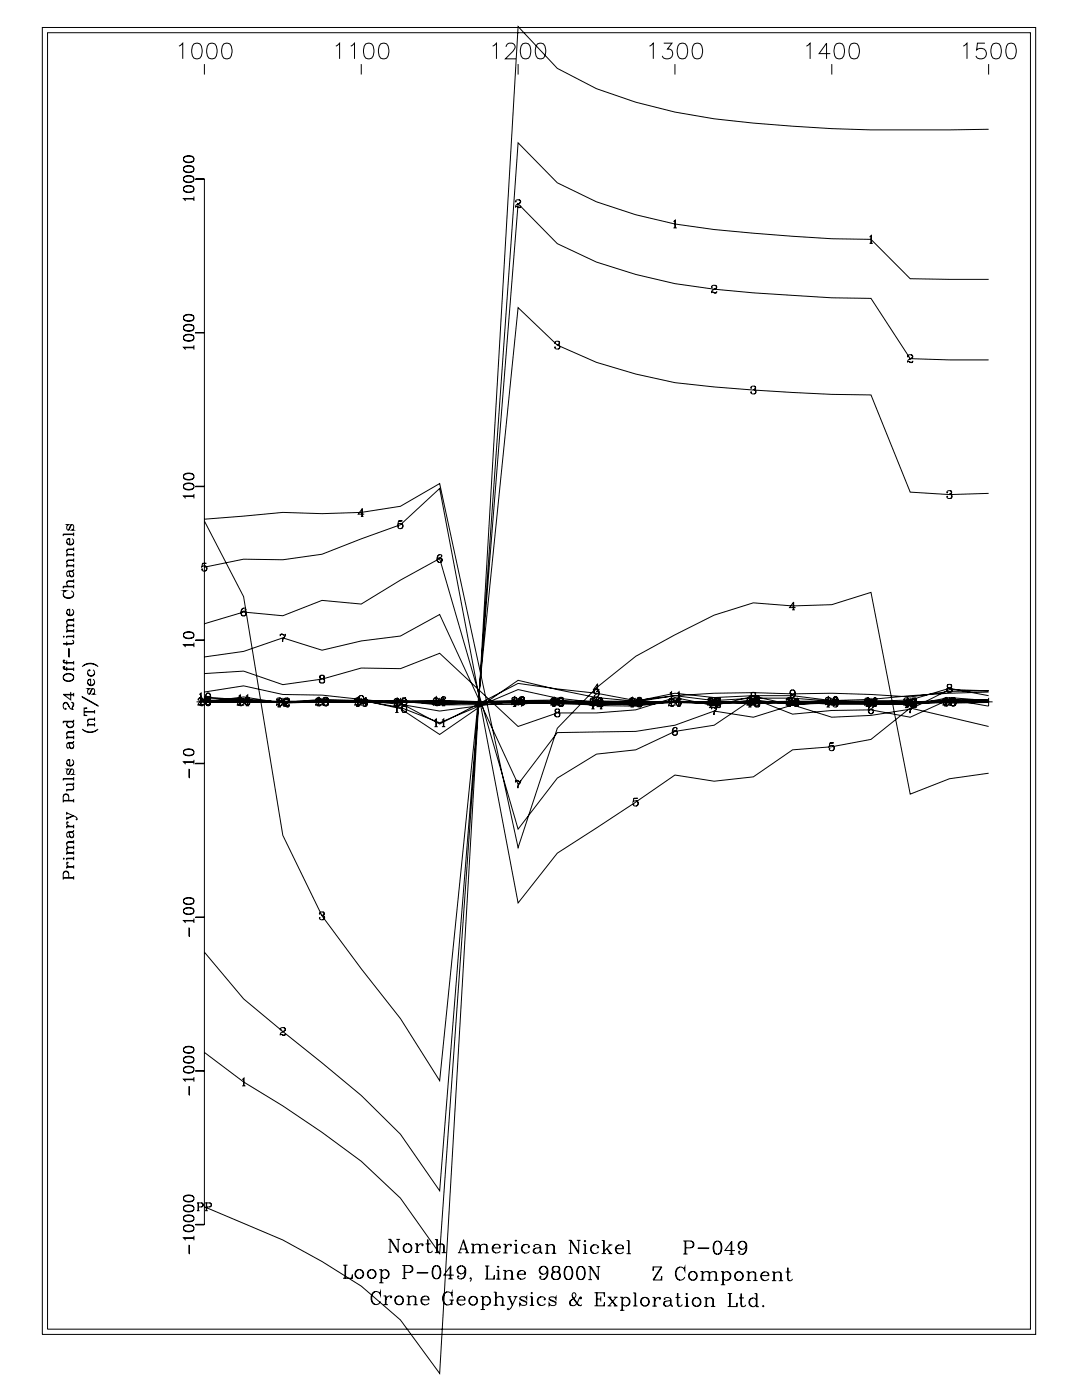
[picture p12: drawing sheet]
<svg xmlns="http://www.w3.org/2000/svg" width="215mm" height="279mm" viewBox="0 0 215 279" stroke-linecap="round" stroke-linejoin="round" font-family="sans-serif">
<g fill="none" stroke="#000" stroke-width=".2">
<path d="M8.4 5.5h198v260.5h-198zM9.5 6.5h195.9v258.4h-195.9zM35.7 9.2l.7-.6v3.1M38.7 8.8a1.02 1.02 0 0 1 1.4 .4 2.61 2.61 0 0 1-.3 2.4 1.03 1.03 0 0 1-1.5-.5 2.61 2.61 0 0 1 .4-2.3zM40.7 12.8v2.1M41.6 8.8a1.02 1.02 0 0 1 1.5 .4 2.59 2.59 0 0 1-.3 2.4 1.03 1.03 0 0 1-1.5-.5 2.61 2.61 0 0 1 .3-2.3zM44.6 8.8a1.01 1.01 0 0 1 1.5 .4 2.56 2.56 0 0 1-.3 2.4 1.02 1.02 0 0 1-1.5-.5 2.64 2.64 0 0 1 .3-2.3zM66.9 9.2l.8-.6v3.1M69.9 9.2l.8-.6v3.1M72 12.8v2.1M72.9 8.8a1.02 1.02 0 0 1 1.5 .4 2.61 2.61 0 0 1-.3 2.4 1.02 1.02 0 0 1-1.5-.5 2.61 2.61 0 0 1 .3-2.3zM75.9 8.8a1.01 1.01 0 0 1 1.5 .4 2.56 2.56 0 0 1-.3 2.4 1.02 1.02 0 0 1-1.5-.5 2.62 2.62 0 0 1 .3-2.3z"/>
<path d="M98.2 9.2l.7-.6v3.1M100.9 9.3a.81 .81 0 0 1 .6-.7h.6a.77 .77 0 0 1 .4 1.2l-1.8 1.9h2.1M103.3 12.8v2.1M104.2 8.8a1.02 1.02 0 0 1 1.4 .4 2.61 2.61 0 0 1-.3 2.4 1.02 1.02 0 0 1-1.5-.5 2.58 2.58 0 0 1 .4-2.3zM107.1 8.8a1.02 1.02 0 0 1 1.5 .4 2.56 2.56 0 0 1-.3 2.4 1.02 1.02 0 0 1-1.5-.5 2.63 2.63 0 0 1 .3-2.3zM129.4 9.2l.8-.6v3.1M132.3 8.6h1.6l-.9 1.2a1 1 0 0 1 1.1 1.1 1 1 0 0 1-1.4 .8l-.4-.1-.3-.5M134.5 12.8v2.1M135.4 8.8a1.02 1.02 0 0 1 1.5 .4 2.61 2.61 0 0 1-.3 2.4 1.02 1.02 0 0 1-1.5-.5 2.59 2.59 0 0 1 .3-2.3zM138.4 8.8a1.02 1.02 0 0 1 1.5 .4 2.56 2.56 0 0 1-.3 2.4 1.02 1.02 0 0 1-1.5-.5 2.64 2.64 0 0 1 .3-2.3zM160.7 9.2l.8-.6v3.1M165.5 10.7h-2.3l1.5-2.1v3.1"/>
<path d="M165.8 12.8v2.1M166.7 8.8a1.02 1.02 0 0 1 1.5 .4 2.61 2.61 0 0 1-.3 2.4 1.03 1.03 0 0 1-1.5-.5 2.61 2.61 0 0 1 .3-2.3zM169.6 8.8a1.01 1.01 0 0 1 1.5 .4 2.55 2.55 0 0 1-.3 2.4 1.02 1.02 0 0 1-1.5-.5 2.64 2.64 0 0 1 .3-2.3zM192 9.2l.7-.6v3.1M196.3 8.6h-1.5l-.2 1.3a1.1 1.1 0 0 1 1.7 0 1.1 1.1 0 0 1-.2 1.7 1.1 1.1 0 0 1-1.6-.5M197 12.8v2.1M197.9 8.8a1.02 1.02 0 0 1 1.5 .4 2.59 2.59 0 0 1-.3 2.4 1.03 1.03 0 0 1-1.5-.5 2.61 2.61 0 0 1 .3-2.3zM200.9 8.8a1.01 1.01 0 0 1 1.5 .4 2.58 2.58 0 0 1-.3 2.4 1.02 1.02 0 0 1-1.5-.5 2.64 2.64 0 0 1 .3-2.3zM36.6 37.8a1.13 1.13 0 0 0 1.7 .5 .65 .65 0 0 0 .4-.6 .65 .65 0 0 0-.4-.6 1.75 1.75 0 0 0-1.6 .2 .56 .56 0 0 0 .3 .9 1.22 1.22 0 0 0 1.7-.4M36.6 37.6a1.33 1.33 0 0 1 2.1 0M36.6 35.8a1.13 1.13 0 0 0 1.7 .5 .64 .64 0 0 0 .4-.6 .64 .64 0 0 0-.4-.6 1.68 1.68 0 0 0-1.6 .2 .56 .56 0 0 0 .3 .9h1.3l.4-.4M36.6 35.6a1.34 1.34 0 0 1 2.1 0"/>
<path d="M36.6 33.8a.94 .94 0 0 0 1.2 .6l.5-.1a.65 .65 0 0 0 .4-.6 .65 .65 0 0 0-.4-.6 1.78 1.78 0 0 0-1.6 .2 .56 .56 0 0 0 .3 .9 1.22 1.22 0 0 0 1.7-.4M36.6 33.6a1.32 1.32 0 0 1 2.1 0M36.6 31.8a1.13 1.13 0 0 0 1.7 .5 .64 .64 0 0 0 .4-.6 .64 .64 0 0 0-.4-.6 1.69 1.69 0 0 0-1.6 .2l-.1 .5a1.34 1.34 0 0 0 2.1 0M36.6 31.6a1.32 1.32 0 0 1 2.1 0M36.7 39.7h2M38.7 39.6h-2.1l.4 .5M38.7 39.2v.9M39 35.6l1.7 .1zM39.2 35.7h1.5v208.4h-1.5M103.4 39.8l.2 .2 .1 .3-.6 .4M197 25.8a653.4 653.4 0 0 1-31.2-.2l-15.7-1.1a107.1 107.1 0 0 1-31.2-6.8l-7.8-4.1-7.8-8.3-15.7 268.5-7.8-10.7-7.8-6.8-7.8-4.9-7.8-4.2-15.7-6.7M102.8 40.1v.2l-.1-.1a.53 .53 0 0 1 .6-.4 .53 .53 0 0 1 .5 .5l-.3 .3a.75 .75 0 0 0-.8 .8"/>
<path d="M103.8 41.2l-.2 .1-.9-.1M103.8 41l-.2 .4-.6-.2M134.2 44.2l.4-.3v1.5M134.2 45.4h.7M134.5 43.9v1.5M141.9 57.2h.1h-.2a.53 .53 0 0 1 .6-.4 .53 .53 0 0 1 .4 .5l-.3 .3a.77 .77 0 0 0-.7 .8M142.5 56.9l.3 .3a.59 .59 0 0 1-.6 .6M142.8 58.2l-.2 .1-.6-.1-.2 .1M142.8 58l-.1 .4-.7-.2M173.3 47.2l.4-.3v1.6M173.3 48.5h.7M173.6 47v1.5"/>
<path d="M197 55.7l-15.6-.1-7.8-7.9a302.7 302.7 0 0 1-39.1-3.1l-7.8-1.8-7.8-2.6-7.8-3.8-7.8-7.9-15.7 221.4-7.8-11.1-7.8-7.3-7.8-5.8-7.8-5.3-7.9-4.7-7.8-5.9M36.6 67.4a1.13 1.13 0 0 0 1.7 .5 .64 .64 0 0 0 .4-.6 .64 .64 0 0 0-.4-.6 1.75 1.75 0 0 0-1.6 .2 .56 .56 0 0 0 .3 .9h1.3l.4-.4M36.6 67.2a1.33 1.33 0 0 1 2.1 0M36.6 65.4a1.13 1.13 0 0 0 1.7 .5 .64 .64 0 0 0 .4-.6 .64 .64 0 0 0-.4-.6 1.68 1.68 0 0 0-1.6 .2 .55 .55 0 0 0 .3 .9 1.22 1.22 0 0 0 1.7-.4M36.6 65.2a1.34 1.34 0 0 1 2.1 0M36.6 63.5a1.13 1.13 0 0 0 1.7 .4 .64 .64 0 0 0 .4-.5 .64 .64 0 0 0-.4-.6 1.78 1.78 0 0 0-1.6 .2l-.1 .5a1.34 1.34 0 0 0 2.1 0M36.6 63.3a1.32 1.32 0 0 1 2.1 0M36.7 69.3h2M38.7 69.2h-2.1l.4 .5M38.7 68.8v.9M39 66.3l1.7 .1zM110.6 68.3v.2l-.1-.1a.49 .49 0 0 1 .6-.4 .49 .49 0 0 1 .4 .5l-.1 .1-.4 .1"/>
<path d="M111.2 68a.37 .37 0 0 1 .2 .6l-.2 .1 .2 .1a.43 .43 0 0 1 .2 .4 .43 .43 0 0 1-.4 .4l-.5-.1-.2-.2 .1-.2v.2M111.4 68.8l.1 .5-.3 .3M149.7 77.3v.1l-.1-.1a.49 .49 0 0 1 .5-.4 .49 .49 0 0 1 .5 .5l-.1 .2h-.4M150.3 77h.1a.37 .37 0 0 1-.1 .6l.1 .1a.43 .43 0 0 1 .3 .5 .43 .43 0 0 1-.4 .3l-.5-.1-.2-.2 .1-.1v.1M150.5 77.8l.1 .4-.3 .3M181 71v.2l-.1-.1a.53 .53 0 0 1 .5-.4 .53 .53 0 0 1 .5 .5l-.3 .3a.75 .75 0 0 0-.7 .8M181.5 70.7l.3 .3a.59 .59 0 0 1-.5 .6M181.9 72.1l-.2 .1-.8-.1M181.9 71.9l-.1 .4-.7-.2M197 71.7h-7.8l-7.8-.2-7.8-12-7.8-.1a292.4 292.4 0 0 1-31.3-2.9l-7.8-1.8-7.8-2.5-7.8-3.6-7.8-8-15.7 196.7-7.8-11.2-7.8-7.8-23.5-19.2-7.8-9.3M36.6 97.1a1.2 1.2 0 0 0 2.1 0v-.2a1.13 1.13 0 0 0-1.7-.5l-.3 .2a.56 .56 0 0 0 .3 .9h1.3l.4-.4M36.6 96.9a1.34 1.34 0 0 1 2.1 0"/>
<path d="M36.6 95.1a1.13 1.13 0 0 0 1.7 .5 .65 .65 0 0 0 .4-.6 .65 .65 0 0 0-.4-.6 1.75 1.75 0 0 0-1.6 .2 .56 .56 0 0 0 .3 .9 1.22 1.22 0 0 0 1.7-.4M36.6 94.9a1.33 1.33 0 0 1 2.1 0M36.7 98.9h2M38.7 98.9h-2.1l.4 .4M38.7 98.5v.8M39 96.9l1.7 .1zM188.8 98.1v.1h-.1a.49 .49 0 0 1 .5-.4 .49 .49 0 0 1 .5 .4l-.1 .2-.5 .1M189.4 97.8l.1 .1a.38 .38 0 0 1-.1 .6h.1a.43 .43 0 0 1 .3 .5 .43 .43 0 0 1-.4 .4l-.6-.1-.1-.2 .1-.2v.2M189.6 98.6l.1 .5-.3 .3M197 98.3l-7.8 .3-7.8-.5-7.8-19.4a377 377 0 0 1-39.1-2.4l-7.8-1.7-7.8-2.4-7.8-3.4-7.8-7.5-15.7 154.1-7.8-12.4-7.8-9.9-7.8-10.5-7.8-16.1-7.9-47.6-7.8-15M12.6 118.6a1.18 1.18 0 0 0 2.1 0M12.6 117h2.1"/>
<path d="M12.6 106.5h2.1M13.3 108a.73 .73 0 0 0 .7 .5 .73 .73 0 0 0 .7-.5M13.3 112.8h1.4M13.3 110.6h1.4M13.7 113.9l.3 1 .4 .1a.63 .63 0 0 0 0-1.1M13.9 114.6a.41 .41 0 0 0 .4 .3 .41 .41 0 0 0 .4-.3M13.9 107.4l-.5 .1M14.2 117.8a.77 .77 0 0 1 .5 .8 .77 .77 0 0 1-.8 .7 .91 .91 0 0 1-1-.2 .91 .91 0 0 1-.2-1l.2-.2-.3-.1h.6l-.3 .1M14.3 104.6l-.6 1.1h-.2l-.2-.3 .1-.6 .3-.2h-.4l.2 .1M14.4 107.3a.7 .7 0 0 1 .2 1.1 .7 .7 0 0 1-1.1 0 .7 .7 0 0 1 .2-1.1h.2v1.2M14.5 105.6l.2 .1h-.4l.4-.4v-.4l-.2-.3h-.3l-.6 1.1M14.7 115.8h-1.1a.63 .63 0 0 0 0 1.1"/>
<path d="M14.7 115.9h-1.1l-.3 .3M14.7 113.6l-.3 .2h-.7l-.3 .2-.1 .6 .3 .3-.1-.1M14.7 113.5l-.3 .4h-.9M14.7 111.6h-1.1a.63 .63 0 0 0 0 1.1M14.7 111.7h-1.1l-.3 .3M14.7 109.4h-1.1a.64 .64 0 0 0 0 1.1M14.7 109.5h-1.1l-.3 .3M14.7 106.2v.7M14.7 109.1v.7M14.7 110.2v.7M14.7 111.3v.7M14.7 112.4v.7"/>
<path d="M14.7 115.5v.7M14.7 116.6v.7M14.7 110.5h-1.4v.4M14.7 112.7h-1.4v.4M14.7 106.4h-2.1v.5M14.7 116.9h-2.1v.4M40.4 112.3h.7h-.7l-.2 .7a.56 .56 0 0 1 .9-.2 .56 .56 0 0 1 0 .9 .56 .56 0 0 1-.9-.2l.1-.1v.1M40.7 103.5l15.7-1.4 7.8 .3 7.8-.3 7.8-1.2 7.8-4.5 15.7 72.5 7.8-23.7 7.8-8.1 7.8-6.3 7.8-4.3 7.8-3.9 7.8-2.4 7.9 .6 7.8-.3 7.8-2.4 7.8 40.2 7.8-3.1 7.8-1.1M40.7 113.1l7.8-1.6 7.9 .1 7.8-1.1 7.8-3.1 7.8-2.8 7.8-7.2 15.7 82.6 7.8-10 15.6-10.1 7.8-5.4 7.8 1.2 7.8-.9 7.9-5.3 7.8-.7 7.8-1.4 7.8-6.3 15.6 3.7M40.8 112.8l.2 .1a.55 .55 0 0 1 .2 .5 .55 .55 0 0 1-.4 .4M71.9 102.9h.5M72.1 101.5v1.4"/>
<path d="M72.6 102.5h-1.2l.8-1.1v1.5M79.4 103.9l.8-.1h-.8l-.1 .7a.56 .56 0 0 1 .8-.1 .56 .56 0 0 1 0 .8 .56 .56 0 0 1-.8-.1l.1-.2v.2M79.9 104.3l.3 .2a.57 .57 0 0 1-.3 .9M87.6 110.5a.94 .94 0 0 0-.1 1.6M87.7 111.1l.4 .5-.1 .3-.3 .2M88 110.8v.1l.1-.1a.55 .55 0 0 0-.7-.2 .55 .55 0 0 0-.3 .6v.5a.51 .51 0 0 0 .6 .5 .51 .51 0 0 0 .4-.6 .51 .51 0 0 0-.7-.4l-.2 .4M12.6 135.1a1.08 1.08 0 0 0 1.1 .7 1.08 1.08 0 0 0 1-.9 1.08 1.08 0 0 0-1.1-.7 1.08 1.08 0 0 0-1 .9 1.2 1.2 0 0 0 2.1 0M12.6 134.9a1.2 1.2 0 0 1 2.1 0M12.6 133.1l.3 .2h1.8M12.6 131.9l.3 .2h1.8M12.6 126.9h.2l-.1 .1zM12.7 132.9l.1 .1 .1-.1h-.3l.1 .4 .2 .1h1.8"/>
<path d="M12.7 131.7h.2l-.1-.1-.2 .1 .1 .4 .2 .1h1.8M12.8 138.5h1.9M13.3 122.1a.73 .73 0 0 0 .7 .5 .73 .73 0 0 0 .7-.5M13.3 127.9v.8M13.3 131.7v.8M13.3 132.9v.8M13.3 126.9h1.4M13.3 125.8h1.4M13.7 129.3l.1 1.7zM13.9 121.5l-.5 .1M14.1 137.9v1.6l-1.5-1.1h2.1M14.2 140l.5 .2v.4l-.3 .5"/>
<path d="M14.4 140l.2 .3-.2 .8 .1 .3M14.4 127.6a.42 .42 0 0 1 .2 .7l-2 .1M14.4 121.4a.69 .69 0 0 1 .2 1.1 .69 .69 0 0 1-1.1 0 .69 .69 0 0 1 .2-1.1h.2v1.2M14.7 128.1l-.4 .2h-1.7M14.7 124.6h-1.1a.64 .64 0 0 0 0 1.1M14.7 124.7h-1.1l-.3 .3M14.7 123.5h-1.1a.63 .63 0 0 0 0 1.1M14.7 123.6h-1.1l-.3 .3M14.7 123.2v.7M14.7 124.3v.7M14.7 125.4v.7M14.7 126.5v.7"/>
<path d="M14.7 131.8v.7M14.7 133v.7M14.7 138.1v.7M14.7 125.7h-1.4v.4M14.7 126.8h-1.4v.4M16.4 138.9l3.2 1.8zM16.4 132.9a2.14 2.14 0 0 1 3.2 0M16.6 132.7l.4-.2a2.54 2.54 0 0 1 2.4 .2M17.5 136.1a.73 .73 0 0 0 .7 .5 .73 .73 0 0 0 .7-.5M17.5 134.2a.73 .73 0 0 0 .7 .5 .73 .73 0 0 0 .7-.5M18.1 135.5l-.5 .1M18.5 137.3l-.6 1.1h-.2l-.2-.3 .1-.6 .3-.2h-.4l.2 .1"/>
<path d="M18.6 135.4a.69 .69 0 0 1 .1 1 .69 .69 0 0 1-1 0 .69 .69 0 0 1 .2-1h.2v1.2M18.6 133.5a.7 .7 0 0 1 .1 1.1 .7 .7 0 0 1-1 0 .7 .7 0 0 1 .2-1.1v.2l-.1-.1M18.7 138.3l.2 .1h-.4l.4-.4v-.4l-.2-.3h-.3l-.6 1.1M36.6 126.7a1.13 1.13 0 0 0 1.7 .5 .64 .64 0 0 0 .4-.6 .64 .64 0 0 0-.4-.6 1.67 1.67 0 0 0-1.6 .2 .55 .55 0 0 0 .3 .9 1.22 1.22 0 0 0 1.7-.4M36.6 126.5a1.34 1.34 0 0 1 2.1 0M36.7 128.6h2M38.7 128.5h-2.1l.4 .5M38.7 128.1v.9M39 127.5l1.7 .1zM39.2 139.9h2.3M39.5 139.4l.1 .1h-.1a.53 .53 0 0 1 .5-.4 .53 .53 0 0 1 .5 .5l-.3 .3a.77 .77 0 0 0-.7 .8M39.7 138.4l.4-.3v1.6"/>
<path d="M39.7 139.2l.4-.3v1.5M39.7 139.7h.7M40 138.2v2.2M40.1 139.1l.3 .2v.3l-.6 .4M40.7 139.9h156.3M40.7 124.3l7.8-2.3 7.9 .7 7.8-3 7.8 .7 7.8-4.8 7.8-4.3 15.7 54 7.8-10.2 7.8-4.8 7.8-.8 7.8-3.7 7.8-1.2 7.8-5.3 7.9 3 7.8-.7 7.8-.1 7.8 1.5 7.8-3.6 7.8 1.3M40.7 130.9l7.8-1.1 7.9-2.7 7.8 2.5 7.8-1.8 7.8-1 7.8-4.3 15.7 33.8 7.8-10.3 15.6-.2 7.8-1.2 7.8-2.9 7.8 1.3 7.9-2.5 7.8 2.5 7.8-.4 7.8-1.2 7.8-4 7.8 .3-7.8 .1-7.8 1.1-7.8-.5-7.8-.2-7.8 .1a154.4 154.4 0 0 0-31.3 1.3l-7.8-1.4-7.8-.9-7.8-1.1-15.7 8.1-7.8-4.2-15.6-1.6-7.8-.1-7.9-1.7-7.8 1.2M40.7 134.3l7.8-.5 7.9 2.7 7.8-1.1 7.8-2.2 7.8 .1 7.8-3.1 15.7 14.6 7.8-2.7h7.8l7.8-.6 7.8-2.5 7.8 1.6 7.8-1.8 7.9 1.7 7.8-.6 15.6-.4 7.8-2.3 7.8 1.5M40.7 139.3h7.8l7.9 .7 7.8-.6 7.8 .2 7.8 1.4 7.8 3.1 15.7-6.7a63.3 63.3 0 0 0 31.2 1.3l7.8 .9 7.8-.4h7.9l7.8 .6 7.8 .2 7.8 .5 7.8-1.5 7.8 .6M40.7 139.6l15.7 .4a389.2 389.2 0 0 1 31.2 .1l31.3 .2 7.8-.2 7.8-.3 7.8 .5 7.8-.4 7.9 .2 15.6 .2h7.8l7.8-.4 7.8 .1-7.8 .1-7.8-.2h-7.8a731.5 731.5 0 0 1-39.1 0l-7.8 .4-15.6-.2-23.5-.5-15.6 .3-7.8-.1-7.8 .2-7.9-.2-7.8 .1 7.8-1 7.9 1.2 15.6-.5 7.8 .8 7.8 1.3 15.7-2.1 7.8-.1 7.8 .8 7.8 .2 7.8-.5 7.8 .3 7.8-.5 15.7 .2 7.8-.1 7.8 .4 7.8-.9 7.8 .1-15.6 .9-7.8-.3h-7.8l-7.8 .3-7.9-.9-7.8 .9-7.8-.6-7.8 .9-7.8-.1-7.8-.8-7.8 .6-15.7 .1-7.8-.7-7.8 .2-7.8-.1-7.8 .1-7.9-.5zM40.7 139.8l7.8-.3 7.9 .4 7.8 .1 15.6-.4 7.8 .8 15.7-.6 7.8 .5 7.8 .2 15.6-.6h7.8l7.8 .4 7.9-.4 7.8 .5h15.6l7.8-.9 7.8 .4M40.7 139.8a487.8 487.8 0 0 0 31.3 0h15.6l15.7 .2 7.8-.1 7.8 .2 31.2-.3 7.9 .2 15.6-.1 7.8 .2 15.6-.3-7.8-.2-15.6 .4-7.8-.1-7.8 .1-39.1-.1-7.8 .1-7.8-.2-31.3 .2-31.3-.1"/>
<path d="M40.7 139.8l7.8 .1 70.4-.1 15.6 .2 7.8-.1 15.7 .1 39-.1M40.7 139.8l7.8 .1 54.8-.1 7.8 .1 7.8-.1 15.6 .1h62.5M40.7 139.1v1.6M41.1 138.9h.8h-.8l-.1 .7a.55 .55 0 0 1 .8-.2 .55 .55 0 0 1 0 .9 .55 .55 0 0 1-.8-.2v-.1v.1M41.4 138.1a.9 .9 0 0 0 0 1.6h.2a.91 .91 0 0 0 0-1.6h-.2a1.01 1.01 0 0 0 0 1.6M41.4 139.1a.9 .9 0 0 0 0 1.6h.2a.91 .91 0 0 0 0-1.6 .85 .85 0 0 0-.4 1.4l.2 .2M41.6 138.1a1.01 1.01 0 0 1 0 1.6M41.6 139.4l.3 .4v.4l-.3 .2M41.6 139.1a1.01 1.01 0 0 1 0 1.6M47.4 139.4v.1h-.1a.53 .53 0 0 1 .5-.4 .53 .53 0 0 1 .5 .5l-.3 .3a.77 .77 0 0 0-.7 .8M47.5 138.8l.4-.3v1.6M47.5 139.3l.4-.3v1.6"/>
<path d="M47.8 139.9h1.5M47.8 138.6v2M48 139.1l.2 .2v.3l-.5 .4M48.5 121.2a.94 .94 0 0 0 0 1.6M48.5 139.1v1.6M48.6 121.8l.4 .5-.1 .3-.3 .2M48.9 121.4v.2l.1-.2a.49 .49 0 0 0-.5-.2 .49 .49 0 0 0-.4 .4 .81 .81 0 0 0 .4 1.2 .49 .49 0 0 0 .6-.4 .49 .49 0 0 0-.4-.6 .49 .49 0 0 0-.6 .5M49 138.8l.4-.3v1.6M49 139.4l.4-.3v1.6M49.3 139a.95 .95 0 0 0-.1 1.6M49.3 138.6v2.1M49.4 139.6l.3 .4v.3l-.3 .3"/>
<path d="M49.7 139.2v.2v-.2a.49 .49 0 0 0-.5-.2 .49 .49 0 0 0-.3 .4 .79 .79 0 0 0 .3 1.2 .49 .49 0 0 0 .6-.4 .49 .49 0 0 0-.4-.6 .49 .49 0 0 0-.5 .4M55.2 139.4v.2l-.1-.1a.53 .53 0 0 1 .6-.4 .53 .53 0 0 1 .4 .5l-.3 .3a.77 .77 0 0 0-.7 .8M55.3 139.7l.4-.3v1.5M55.3 139.5l.4-.3v1.6M55.6 139.9h1.6M55.6 139.3v1.6M55.8 139.1l.2 .2 .1 .3-.6 .4M55.8 126.7l.3-.3 .5 .2 .3-.2-.1 .4a1.26 1.26 0 0 0-.4 1.1M55.8 126.4v.4M55.9 126.5l.3-.1 .4 .2M56.4 139.1v1.6M56.6 139.5l.2-.3 .5 .3 .3-.3v.5l-.5 .7v.4"/>
<path d="M56.6 139.2v.5M56.7 139.7v.1l-.1-.1a.54 .54 0 0 1 .5-.4 .54 .54 0 0 1 .5 .5l-.3 .3a.77 .77 0 0 0-.7 .8M56.7 139.4l.3-.1 .3 .2M56.7 139.4v.2l-.1-.1a.53 .53 0 0 1 .5-.4 .53 .53 0 0 1 .5 .5l-.3 .3a.79 .79 0 0 0-.7 .8M56.8 126.8a1.1 1.1 0 0 0-.5 1.1M57.3 139.4l.3 .4-.6 .4M57.3 139.1l.2 .2 .1 .3-.6 .4M57.6 139.7a1.11 1.11 0 0 0-.6 1.1M63 139.4v.2l-.1-.1a.53 .53 0 0 1 .6-.4 .53 .53 0 0 1 .5 .5l-.3 .3a.77 .77 0 0 0-.8 .8M63.1 139.4l.4-.3v1.6M63.1 139.3l.4-.3v1.6M63.4 139.9h1.6"/>
<path d="M63.4 139.1v1.6M63.6 139.1l.2 .2 .1 .3-.6 .4M64 134.6l-.2 .1-.1 .3a.54 .54 0 0 0 .9 0v-.2a.54 .54 0 0 0-.7-.1l-.1 .3 .2 .2M64 135.2l-.3 .3a.52 .52 0 0 0 .6 .7 .52 .52 0 0 0 .3-.9l-.3-.1M64 135.2l-.3 .3v.3l.3 .3M64.2 139.1v1.6M64.3 134.6l.3 .2v.2l-.3 .2M64.3 135.2l.3 .3v.5l-.3 .1M64.5 139.4v.2l-.1-.2 .2-.2a.58 .58 0 0 1 .8 .1l-.1 .4-.5 .1M64.8 139l-.2 .1-.1 .3a.52 .52 0 0 0 .9 0l-.1-.3-.5-.1a.37 .37 0 0 0-.2 .6l.2 .1M64.8 139.7l-.4 .3a.52 .52 0 0 0 .6 .6 .52 .52 0 0 0 .4-.8l-.3-.1M64.8 139.7l-.3 .3v.3l.3 .3"/>
<path d="M65.1 139.1l.2 .2v.3l-.2 .2 .1 .1a.44 .44 0 0 1 .3 .4 .44 .44 0 0 1-.4 .4l-.5-.1-.2-.2 .1-.2v.2M65.1 139l.1 .1a.38 .38 0 0 1-.1 .6M65.1 139.7l.3 .3-.1 .4-.2 .2M65.3 139.9l.1 .5-.3 .3M70.8 139.4l.1 .1h-.2a.53 .53 0 0 1 .6-.4 .53 .53 0 0 1 .5 .5l-.3 .3a.77 .77 0 0 0-.8 .8M71 139.3l.3-.3v1.6M71 139.5l.3-.3v1.6M71.2 139.9h1.6M71.3 139.1v1.7M71.4 139.1l.2 .2 .1 .3-.6 .4M71.9 138.6l-.4 .5 .1 .3 .3 .2M72 139.1v1.6"/>
<path d="M72.1 138.6a.94 .94 0 0 1-.1 1.6M72.4 139.1a.5 .5 0 0 1-.6 .4 .5 .5 0 0 1-.3-.7 .5 .5 0 0 1 .8-.1 .85 .85 0 0 1 .2 .9 .85 .85 0 0 1-.7 .6l-.3-.2 .1-.2v.2M72.7 139.2l-.4 .5 .1 .3 .3 .2M72.8 139.2a.95 .95 0 0 1-.1 1.6M72.9 139.1v1.6M73 139.1l-.9 1.1h1.2M73.2 139.8a.5 .5 0 0 1-.7 .3 .5 .5 0 0 1-.2-.7 .5 .5 0 0 1 .7-.1 .8 .8 0 0 1 .3 1 .8 .8 0 0 1-.9 .4v-.3v.2M78.6 139.5v.2l-.1-.1a.53 .53 0 0 1 .6-.4 .53 .53 0 0 1 .5 .5l-.3 .3a.76 .76 0 0 0-.8 .8M78.8 139.4l.3-.3v1.6M79 139.9h1.6M79.1 139.2v2.8M79.2 139.2l.2 .2 .1 .3-.6 .4"/>
<path d="M79.8 139.1v1.6M80.2 139.2l.7-.1h-.7l-.2 .8a.56 .56 0 0 1 .9-.2 .56 .56 0 0 1 0 .8 .56 .56 0 0 1-.9-.1l.1-.2v.2M80.5 139.2a.9 .9 0 0 0 0 1.6h.1a.91 .91 0 0 0 0-1.6h-.1a1.01 1.01 0 0 0 0 1.6M80.6 139.6l.4 .5-.1 .4-.3 .2M80.6 139.2a1 1 0 0 1 0 1.6M86.4 139.4l.1 .1h-.1a.53 .53 0 0 1 .5-.4 .53 .53 0 0 1 .5 .5l-.3 .3a.77 .77 0 0 0-.7 .8M86.6 139.2l.4-.3v1.5M86.8 139.9h1.6M86.9 138.9v1.5M87 139.1l.2 .2 .1 .3-.6 .4M87.6 139.1v1.6M88.1 139.4l.3-.3v1.6"/>
<path d="M88.4 138.9a.96 .96 0 0 0-.1 1.5M88.4 139.2v1.5M88.4 139.5l.4 .4-.1 .3-.3 .2M88.7 139.1v.1v-.3a.6 .6 0 0 0-.6 .1 .6 .6 0 0 0-.3 .5v.5a.51 .51 0 0 0 .6 .5 .51 .51 0 0 0 .4-.6 .51 .51 0 0 0-.7-.4l-.2 .4M102.1 139.3v.1h-.1a.53 .53 0 0 1 .5-.4 .53 .53 0 0 1 .5 .4l-.3 .3a.75 .75 0 0 0-.7 .9M102.2 139.2l.4-.3v1.5M102.2 139.5l.4-.3v1.6M102.5 139.9h1.5M102.5 138.9v1.9M102.7 139l.3 .3a.59 .59 0 0 1-.6 .6M103.3 139.1v1.6M103.5 139.5l.2-.3 .5 .3 .3-.3-.1 .5-.4 .7v.4"/>
<path d="M103.5 139.2v.5M103.6 139.2v.1l-.1-.1a.53 .53 0 0 1 .5-.4 .53 .53 0 0 1 .5 .5l-.3 .3a.76 .76 0 0 0-.7 .8l.2-.1 .6 .2 .2-.2M103.6 139.4l.2-.1 .4 .2M103.6 139.3v.1h-.1a.53 .53 0 0 1 .5-.4 .53 .53 0 0 1 .5 .4l-.3 .3a.76 .76 0 0 0-.7 .9M104.2 138.9l.2 .4-.6 .5M104.2 139l.2 .4-.6 .5M104.4 139.7a1.11 1.11 0 0 0-.5 1.1M109.9 139.4l.1 .1h-.2a.53 .53 0 0 1 .6-.4 .53 .53 0 0 1 .4 .5l-.3 .3a.77 .77 0 0 0-.7 .8M110 139.3l.4-.3v1.6M110 139.5l.4-.3v1.6M110.3 139.9h1.6M110.3 139.1v1.7"/>
<path d="M110.5 139.1l.2 .2 .1 .3-.6 .4M111.1 139.1v1.6M111.4 139.3v.1l-.1-.1 .1-.2a.57 .57 0 0 1 .9 .1l-.1 .4-.5 .1M111.4 139.4v.2l-.1-.2 .1-.2a.58 .58 0 0 1 .9 .1l-.1 .4-.5 .1M111.7 139.2l-.3 .1v.4a.53 .53 0 0 0 .9 0v-.2a.52 .52 0 0 0-.8-.2l-.1 .4 .3 .2M111.7 139.9l-.4 .3a.52 .52 0 0 0 .6 .6 .52 .52 0 0 0 .4-.8l-.3-.1M111.7 139.9l-.3 .3v.3l.3 .3M112 139l.1 .1a.38 .38 0 0 1-.1 .6h.1a.43 .43 0 0 1 .2 .5 .43 .43 0 0 1-.3 .4l-.6-.1-.1-.2 .1-.2v.2M112 139.2l.2 .3v.2l-.2 .2M112 139.9l.3 .3-.1 .4-.2 .2M112 139.1l.2 .2v.3l-.2 .2 .1 .1a.44 .44 0 0 1 .2 .4 .44 .44 0 0 1-.3 .4l-.6-.1-.1-.2 .1-.2v.2M112.2 139.8l.1 .5-.3 .3"/>
<path d="M112.2 139.9l.1 .5-.3 .3M117.7 139.4l.1 .1h-.2a.53 .53 0 0 1 .6-.4 .53 .53 0 0 1 .5 .5l-.3 .3a.77 .77 0 0 0-.8 .8M117.8 139.4l.4-.3v1.6M118.1 139.9h1.6M118.1 139.2v2.1M118.3 139.1l.2 .2 .1 .3-.6 .4M118.8 137.4l-.4 .4 .1 .3 .3 .3M118.8 137.9h.5M118.9 139.1v1.6M119 137.4a.94 .94 0 0 1-.1 1.6M119 136.4v1.5M119.3 137.9a.51 .51 0 0 1-.7 .4 .51 .51 0 0 1-.2-.7 .51 .51 0 0 1 .8-.1 .85 .85 0 0 1 .2 .9 .85 .85 0 0 1-.7 .6l-.3-.3 .1-.1v.1"/>
<path d="M119.5 137.4h-1.2l.8-1.1v1.6M119.5 139.1l-.3 .5 .1 .3 .2 .2M119.7 139.1a.94 .94 0 0 1-.1 1.6M119.8 139.3v2M119.9 139.7l-.9 1.1h1.2M120.1 139.6a.5 .5 0 0 1-.7 .4 .5 .5 0 0 1-.2-.7 .5 .5 0 0 1 .7-.1 .85 .85 0 0 1 .3 .9 .85 .85 0 0 1-.8 .6l-.2-.2 .1-.2v.2M125.5 139.4l.1 .1h-.2a.53 .53 0 0 1 .6-.4 .53 .53 0 0 1 .5 .5l-.3 .3a.77 .77 0 0 0-.8 .8M125.7 139.3l.3-.3v1.6M125.7 139.7l.3-.3v1.5M125.9 139.9l1.8 .1 .2 .5-.4 .4M126 139.1v1.8M126.1 139.1l.2 .2 .1 .3-.6 .4"/>
<path d="M126.7 139.1v1.6M127.1 139.4h.7h-.7l-.2 .7a.56 .56 0 0 1 .9-.2 .56 .56 0 0 1 0 .9 .56 .56 0 0 1-.9-.2l.1-.1v.1M127.4 139a.9 .9 0 0 0 0 1.6h.1a.91 .91 0 0 0 0-1.6h-.1a1.01 1.01 0 0 0 0 1.6M127.4 139.1a.9 .9 0 0 0 0 1.6h.1a.91 .91 0 0 0 0-1.6h-.1a1.01 1.01 0 0 0 0 1.6M127.5 139a1.01 1.01 0 0 1 0 1.6M127.5 139.1a1.01 1.01 0 0 1 0 1.6M133.3 139.5v.2v-.1a.53 .53 0 0 1 .5-.4 .53 .53 0 0 1 .5 .5l-.3 .3a.76 .76 0 0 0-.7 .8M133.5 138.2l.3-.3v1.5M133.5 139.4l.3-.3v1.6M133.5 139.4h.6M133.7 139.9h1.6M133.8 138v2.7"/>
<path d="M133.9 139.2l.2 .2 .1 .3-.6 .4M134.5 139.1v1.6M135 138.2l.3-.3v1.5M135 139.5l.3-.3v1.6M135 139.4h.6M135.3 139.1a.95 .95 0 0 0-.1 1.6M135.3 138v2.8M135.3 139.7l.4 .5-.1 .3-.3 .2M135.6 139.3v.2l.1-.2a.55 .55 0 0 0-.7-.1 .55 .55 0 0 0-.3 .6v.4a.51 .51 0 0 0 .6 .5 .51 .51 0 0 0 .4-.6 .51 .51 0 0 0-.7-.3l-.2 .4M141.1 139.4l.1 .1h-.1a.53 .53 0 0 1 .5-.4 .53 .53 0 0 1 .5 .5l-.3 .3a.77 .77 0 0 0-.7 .8M141.3 139.8l.4-.3v1.5M141.3 139.4l.4-.3v1.6"/>
<path d="M141.5 139.9h1.6M141.6 139.2v1.8M141.7 139.1l.3 .2v.3l-.6 .4M142.3 139.1v1.6M142.5 139.4l.3-.3 .5 .2 .3-.2-.1 .5-.4 .7v.4M142.5 139.1v.5M142.6 139.8v.1h-.1a.53 .53 0 0 1 .6-.4 .53 .53 0 0 1 .5 .4l-.3 .3a.77 .77 0 0 0-.8 .8M142.6 139.3l.3-.1 .4 .1M142.6 139.4v.2l-.1-.1a.53 .53 0 0 1 .6-.4 .53 .53 0 0 1 .5 .5l-.3 .3a.79 .79 0 0 0-.8 .8M143.2 139.5l.3 .4-.6 .5M143.2 139.1l.2 .2 .1 .3-.6 .4M143.5 139.6a1.1 1.1 0 0 0-.5 1.1"/>
<path d="M149 139.4v.1h-.1a.53 .53 0 0 1 .5-.4 .53 .53 0 0 1 .5 .5l-.3 .3a.77 .77 0 0 0-.7 .8M149.1 139l.4-.3v1.6M149.1 139.7l.4-.3v1.5M149.3 139.9h1.6M149.4 138.8v2.1M149.5 139.1l.3 .2v.3l-.6 .4M150 138l-.2 .1-.1 .4a.54 .54 0 0 0 .9 0v-.3a.53 .53 0 0 0-.8-.1v.4l.2 .2M150 138.7l-.4 .3a.51 .51 0 0 0 .6 .6 .51 .51 0 0 0 .3-.8l-.2-.1M150 138.7l-.3 .3 .1 .4 .2 .2M150.1 139.1v1.6M150.3 138l.2 .2-.1 .4-.1 .1M150.3 138.7l.3 .3v.3l-.3 .3"/>
<path d="M150.4 139v.2v-.2l.1-.2a.58 .58 0 0 1 .8 .2v.3l-.5 .1M150.4 139.4v.2v-.2l.1-.2a.58 .58 0 0 1 .8 .1v.4l-.5 .1M150.7 139.4h-.2l-.1 .4a.52 .52 0 0 0 .9 0v-.2a.52 .52 0 0 0-.7-.2l-.1 .4 .2 .2M151 138.7l.3 .3v.2l-.3 .2 .2 .1a.44 .44 0 0 1 .2 .5 .44 .44 0 0 1-.4 .3l-.5-.1-.1-.2v-.1v.1M151 139.4l.3 .2-.3 .4M151 139.1l.3 .2v.3l-.3 .2 .2 .1a.44 .44 0 0 1 .2 .4 .44 .44 0 0 1-.4 .4l-.5-.1-.1-.2v-.2v.2M151.3 139.6v.4l-.3 .3M151.3 139.9v.5l-.3 .3M156.8 139.4v.1h-.1a.53 .53 0 0 1 .5-.4 .53 .53 0 0 1 .5 .5l-.3 .3a.77 .77 0 0 0-.7 .8M156.9 139.4l.4-.3v1.6M156.9 139.5l.4-.3v1.6M157.2 139.9h1.5"/>
<path d="M157.2 139.2v1.6M157.4 139.1l.2 .2 .1 .3-.6 .4M157.9 137.5l-.4 .5 .1 .3 .3 .2M157.9 121.6h.5M158 139.1v1.6M158 137.5a.94 .94 0 0 1 0 1.6M158.1 120.1v1.5M158.4 138a.5 .5 0 0 1-.7 .4 .5 .5 0 0 1-.2-.7 .5 .5 0 0 1 .8-.1 .85 .85 0 0 1 .2 .9 .85 .85 0 0 1-.8 .6l-.2-.2 .1-.2v.2M158.5 121.1h-1.1l.8-1.1v1.6M158.6 139.2l-.3 .5v.3l.3 .2M158.8 139.2a.94 .94 0 0 1-.1 1.6M158.9 139.3v1.4"/>
<path d="M159.1 139.8a.5 .5 0 0 1-.6 .3 .5 .5 0 0 1-.3-.7 .5 .5 0 0 1 .8-.1 .8 .8 0 0 1 .2 1 .8 .8 0 0 1-.9 .4v-.3v.2M164.6 139.3v.1h-.1a.53 .53 0 0 1 .6-.4 .53 .53 0 0 1 .5 .4l-.3 .3a.75 .75 0 0 0-.8 .9M164.7 139.2l.4-.3v1.5M164.7 139.7l.4-.3v1.5M165 139.9h1.6M165 138.9v2M165.2 139l.3 .3a.59 .59 0 0 1-.6 .6M165.8 139.1v1.6M166.1 139.4h.8h-.8l-.1 .7a.56 .56 0 0 1 .8-.2 .56 .56 0 0 1 0 .9 .56 .56 0 0 1-.8-.2l.1-.1v.1M166.4 138.9a.9 .9 0 0 0 0 1.5h.2a.91 .91 0 0 0 0-1.5 .91 .91 0 0 0-.2 1.5M166.4 139a.9 .9 0 0 0 0 1.6h.2a.91 .91 0 0 0 0-1.6h-.2a1.01 1.01 0 0 0 0 1.6M166.6 138.9a1.02 1.02 0 0 1 0 1.5"/>
<path d="M166.6 139.9l.4 .4-.1 .4-.3 .2M166.6 139a1.01 1.01 0 0 1 0 1.6M172.4 139.4v.2l-.1-.1a.53 .53 0 0 1 .6-.4 .53 .53 0 0 1 .5 .5l-.3 .3a.77 .77 0 0 0-.8 .8M172.5 139.5l.4-.3v1.6M172.5 139.4l.4-.3v1.6M172.8 139.9h1.6M172.8 139.2v1.6M173 139.1l.2 .2 .1 .3-.6 .4M173.6 139.1v1.6a.94 .94 0 0 0-.1 1.6M174 139.5l.4-.3v1.6M174 139.4l.4-.3v1.6l.4-.5-.1-.3-.3-.2M174.3 139.1a.95 .95 0 0 0 0 1.6"/>
<path d="M174.3 139.2v1.6M174.7 139.3v.2l.1-.2a.55 .55 0 0 0-.7-.1 .55 .55 0 0 0-.3 .6v.4a.51 .51 0 0 0 .6 .5 .51 .51 0 0 0 .4-.6 .51 .51 0 0 0-.7-.3l-.2 .4M180.2 139.4l.1 .1h-.2a.53 .53 0 0 1 .6-.4 .53 .53 0 0 1 .5 .5l-.3 .3a.77 .77 0 0 0-.8 .8M180.4 139.8l.3-.3v1.5M180.4 139.7l.3-.3v1.5M180.6 139.9h1.6M180.7 139.4v1.6M180.8 139.1l.2 .2 .1 .3-.6 .4M181.4 139.1v1.6M181.6 139.7l.2-.3 .6 .2 .3-.2-.1 .4-.5 .8v.3M181.6 139.4v.4M181.7 139.8v.1h-.1a.53 .53 0 0 1 .6-.4 .53 .53 0 0 1 .5 .4l-.3 .3a.77 .77 0 0 0-.8 .8"/>
<path d="M181.7 139.5l.3-.1 .4 .2M181.7 139.4v.2l-.1-.1a.53 .53 0 0 1 .6-.4 .53 .53 0 0 1 .5 .5l-.3 .3a.79 .79 0 0 0-.8 .8M182.3 139.5l.3 .4-.6 .5M182.3 139.1l.2 .2 .1 .3-.6 .4M182.6 139.8a1.11 1.11 0 0 0-.5 1.1M188 139.4l.1 .1h-.1a.53 .53 0 0 1 .5-.4 .53 .53 0 0 1 .5 .5l-.3 .3a.77 .77 0 0 0-.7 .8M188.2 139.4l.3-.3v1.6M188.4 139.9h1.6M188.5 139.2v1.5M188.6 139.1l.2 .2 .1 .3-.6 .4M189.1 136.4l-.3 .1v.4a.54 .54 0 0 0 .9 0v-.3a.53 .53 0 0 0-.8-.1l-.1 .4 .3 .2M189.1 137.1l-.4 .3a.51 .51 0 0 0 .6 .6 .51 .51 0 0 0 .3-.8l-.2-.1"/>
<path d="M189.1 137.1l-.3 .3v.4l.3 .2M189.2 139.1v1.6M189.4 136.4l.2 .2-.1 .4-.1 .1M189.4 137.1l.3 .3v.3l-.3 .3M189.5 139.4v.2l-.1-.2 .2-.2a.59 .59 0 0 1 .8 .1l-.1 .4-.4 .1M189.8 139.1l-.2 .1-.1 .4a.53 .53 0 0 0 .9 0v-.3a.52 .52 0 0 0-.7-.1l-.1 .4 .2 .2M189.8 139.8l-.4 .3a.52 .52 0 0 0 .6 .6 .52 .52 0 0 0 .4-.8l-.3-.1M189.8 139.8l-.3 .3 .1 .4 .2 .2M190.1 139.8l.2-.2v-.3l-.2-.2 .2 .2v.3l-.2 .2 .4 .4a.4 .4 0 0 1-.4 .5l-.5-.1-.2-.2 .1-.2v.2M190.1 139.8l.3 .3-.1 .4-.2 .2 .3-.3-.1-.5M196.2 139.9h1.6M197 137.9l-7.8 .3-7.8 .5-7.8 .7-7.8 .2-7.8-.9h-7.9l-7.8 .3-7.8-.8-7.8 1.6-7.8-.8-7.8-1.6-7.8-1.8-15.7 10.8-7.8-5.2-7.8-1.7-7.8 .4-7.8 .1-15.7-1.1"/>
<path d="M197 139.9l-23.4-.1-7.8 .2-7.8-.2-7.9 .3-7.8-.2-31.2 .1-23.5-.2-7.8 .2-7.8-.2h-23.5l-7.8 .2M197 139.1v1.6M12.6 158.8a.56 .56 0 0 1 .5-.5 .56 .56 0 0 1 .6 .5M12.6 140.5l.1-.2a.46 .46 0 0 1 .7-.1l.4 .7M12.6 159.6h2.1M12.6 159.5h2.1M12.6 155.3h2.1M13 141.3l.1-.1v.2a.71 .71 0 0 1-.5-.7 .71 .71 0 0 1 .6-.7l.4 .4a1.03 1.03 0 0 0 1.1 1M13.3 152.1a.73 .73 0 0 0 .7 .5 .73 .73 0 0 0 .7-.5M13.3 144.5a.73 .73 0 0 0 .7 .5 .73 .73 0 0 0 .7-.5M13.3 147h1.4M13.6 143.9a.66 .66 0 0 0-.1 .9 .66 .66 0 0 0 1 0 .66 .66 0 0 0-.1-.9"/>
<path d="M13.7 159.5l-.1-1a.55 .55 0 0 0-.6-.2 .55 .55 0 0 0-.4 .5v1.1M13.7 148.1l.3 1 .4 .1a.63 .63 0 0 0 0-1.1M13.9 151.5l-.5 .1M13.9 148.8a.41 .41 0 0 0 .4 .3 .41 .41 0 0 0 .4-.3M14.3 153.3l-.6 1.1h-.2l-.2-.3 .1-.6 .3-.2h-.4l.2 .1M14.4 156.4a.64 .64 0 0 1 0 1.1h-1.1M14.4 151.4a.7 .7 0 0 1 .2 1.1 .7 .7 0 0 1-1.1 0 .7 .7 0 0 1 .2-1.1h.2v1.2M14.5 154.3l.2 .1h-.4l.4-.4v-.4l-.2-.3h-.3l-.6 1.1M14.7 157.1l-.3 .3h-1.1v.4M14.7 147.8l-.3 .2-.9 .1a.67 .67 0 0 0-.1 .9l.2 .1-.1-.1M14.7 147.7l-.1 .3-.2 .1h-.9M14.7 145.8h-1.1a.64 .64 0 0 0 0 1.1"/>
<path d="M14.7 145.9h-1.1l-.3 .4M14.7 143.5v.4h-2.1M14.7 145.6v.7M14.7 146.6v.7M14.7 154.9v.7M14.7 156v.4h-1.4M14.7 159.2v.7M14.7 146.9h-1.4v.4M14.7 156.3h-1.4v.4M14.7 155.2h-2.1v.4M14.7 143.8h-2.1v.4M16.4 145.3a2.14 2.14 0 0 0 3.2 0"/>
<path d="M16.6 145.5l1.2 .4 .9-.1 .7-.3M16.8 141.2l.6-.1h-.6v1.5h.6l-.6-.1M16.8 141.9h2.1M16.8 141.8h2.1M17.5 144.5h1.4M18.9 143.3h-1.1a.63 .63 0 0 0 0 1.1M18.9 143.4h-1.1l-.3 .3M18.9 144.4h-1.4v.4M18.9 141.5v.7M18.9 143v.7M18.9 144.1v.7M36.6 150.1a1.13 1.13 0 0 0 1.7 .5 .64 .64 0 0 0 .4-.6 .64 .64 0 0 0-.4-.6 1.67 1.67 0 0 0-1.6 .2 .55 .55 0 0 0 .3 .8 1.22 1.22 0 0 0 1.7-.3"/>
<path d="M36.6 149.9a1.34 1.34 0 0 1 2.1 0M36.7 151.9h2M37.7 153.3l.1 1.7zM38.7 151.8h-2.1l.4 .5M38.7 151.5v.8M39 152.1l1.7 .1zM39.7 140.4h.7M40.5 140.5l-.2 .1-.8-.1M40.5 140.3l-.1 .4-.7-.2M47.5 140.6h.7M47.5 140.1h.7M48.3 140.5l-.2 .1-.8-.1"/>
<path d="M48.3 140.3l-.1 .4-.7-.2M49 140.1h.7M49 140.7h.7M55.3 140.8h.7M55.3 140.9h.7M56.1 140.5l-.2 .1-.8-.1M56.1 140.3l-.1 .4-.7-.2M57.6 140.7l-.2 .1h-.8M57.6 140.6l-.1 .3-.7-.2M57.6 140.5l-.2 .1-.8-.1M57.6 140.3l-.1 .4-.7-.2M63.1 140.6h.7"/>
<path d="M63.1 140.7h.7M64 140.5l-.3 .1-.8-.1M64 140.3l-.2 .4-.7-.2M71 140.6h.6M71 140.8h.6M71.8 140.5l-.3 .1-.8-.1M71.8 140.3l-.2 .4-.6-.2M72.7 140.6h.5M72.7 140.7h.5M73.3 140.1h-1.2l.9-1.1v1.7M78.8 140.8l.3-.3v1.5M78.8 142h.6"/>
<path d="M78.8 140.7h.6M79.6 140.6l-.2 .1-.9-.1M79.6 140.4l-.2 .4-.6-.2M80.5 140.5a.9 .9 0 0 0 0 1.5h.1a.91 .91 0 0 0 0-1.5 .91 .91 0 0 0-.1 1.5M80.6 140.5a1.01 1.01 0 0 1 0 1.5M86.6 143.6l.4-.3v1.5M86.6 140.4h.6M86.6 144.8h.6M86.9 143.4v1.4M87.4 140.5l-.2 .1-.8-.1M87.4 140.3l-.2 .4-.6-.2M88.1 143.6l.3-.3v1.5"/>
<path d="M88.1 144.8h.6M88.1 140.7h.6M88.4 143.4v1.4M102.2 140.4h.7M102.2 140.8h.7M102.7 155.8l.3-.3 .5 .3 .3-.3-.1 .5a1.24 1.24 0 0 0-.4 1.1M102.7 155.5v.5M102.8 155.7l.3-.1 .4 .2M103 140.3l-.2 .2-.8-.1M103 140.2l-.1 .4-.7-.3M103.5 140.3l.8 .1 .2-.2-.1 .4-.7-.3M103.7 156a1.12 1.12 0 0 0-.5 1.1"/>
<path d="M104.5 140.1l-.1 .3-.7-.2M110 140.6h.7M110 140.8h.7M110.8 140.5l-.2 .1-.8-.1M110.8 140.3l-.1 .4-.7-.2M110.9 141.3l-.2 .1-.1 .4a.54 .54 0 0 0 .9 0v-.3a.48 .48 0 0 0-.8 0v.3l.2 .2M110.9 142l-.4 .3a.52 .52 0 0 0 .7 .6 .52 .52 0 0 0 .2-.8l-.2-.1M110.9 142l-.3 .3 .1 .4 .2 .2M111.2 141.3l.2 .2v.3l-.2 .2M111.2 142l.3 .3v.3l-.3 .3M117.8 140l.4-.3v1.6M117.8 140.7h.7"/>
<path d="M117.8 141.3h.7M118.7 140.5l-.3 .1-.8-.1M118.7 140.3l-.2 .4-.7-.2M119.5 140.7h.6M119.5 141.3h.6M120.2 140.2h-1.2l.9-1.1v2.2M125.7 140.6h.6M125.7 140.9h.6M126.3 159.2l.8-.1h-.8l-.1 .7a.56 .56 0 0 1 .8-.1 .56 .56 0 0 1 0 .8 .56 .56 0 0 1-.8-.1v-.2v.2M126.5 140.5l-.3 .1-.8-.1M126.5 140.3l-.2 .4-.6-.2M126.8 159.6l.3 .5v.3l-.3 .3"/>
<path d="M133.5 140.7h.6M134.3 140.6l-.2 .1-.8-.1M134.3 140.4l-.2 .4-.6-.2M134.5 145a.94 .94 0 0 0-.1 1.6M134.6 145.6l.4 .4-.1 .3-.3 .3M134.9 145.2v.2l.1-.2a.54 .54 0 0 0-.7-.2 .54 .54 0 0 0-.3 .7v.4a.51 .51 0 0 0 .6 .5 .51 .51 0 0 0 .4-.6 .51 .51 0 0 0-.7-.3l-.2 .3M135 140.8h.6M141.3 141h.7M141.3 140.7h.7M141.8 141.2l.2-.3 .5 .3 .3-.3v.5a1.24 1.24 0 0 0-.5 1.1M141.8 140.9v.5M141.9 141.1l.3-.1 .3 .2"/>
<path d="M142.1 140.5l-.2 .1-.8-.1M142.1 140.3l-.1 .4-.7-.2M142.8 141.4a1.11 1.11 0 0 0-.5 1.1M143.6 140.8l-.2 .2-.9-.1M143.6 140.7l-.2 .3-.6-.2M143.6 140.5l-.2 .1-.9-.1M143.6 140.3l-.2 .4-.6-.2M149.1 140.9h.7M149.1 140.3h.7M149.9 140.5l-.2 .1-.8-.1M149.9 140.3l-.1 .4-.7-.2M150.7 140l-.3 .3a.52 .52 0 0 0 .5 .6 .52 .52 0 0 0 .4-.7l-.3-.2"/>
<path d="M150.7 140l-.3 .3v.3l.3 .3M151 140l.3 .3v.3l-.3 .3M156.9 140.8h.7M156.9 140.7h.7M157.7 140.5l-.2 .1-.8-.1M157.7 140.3l-.1 .4-.7-.2M158.6 140.7h.5M159.3 140.2h-1.2l.8-1.1v1.6M164.7 140.4h.7M164.7 140.9h.7M165.4 148.1h.7h-.7l-.1 .7a.56 .56 0 0 1 .8-.2 .56 .56 0 0 1 0 .9 .56 .56 0 0 1-.8-.2v-.1v.1M165.6 140.3l-.3 .2-.8-.1"/>
<path d="M165.6 140.2l-.2 .4-.7-.3M165.8 148.6l.3 .2a.57 .57 0 0 1-.3 .8M172.5 140.8h.7M172.5 140.7h.7M173.4 140.5l-.3 .1-.8-.1M173.4 140.3l-.2 .4-.7-.2M173.7 141.3l.3 .4v.3l-.3 .3M174 140.9v.2v-.2a.54 .54 0 0 0-.6-.1 .54 .54 0 0 0-.3 .6v.4a.51 .51 0 0 0 .5 .5 .51 .51 0 0 0 .5-.6 .51 .51 0 0 0-.7-.3l-.3 .3M174 140.8h.7M174 140.7h.7M180.4 140.9h.6M180.4 141h.6"/>
<path d="M180.9 140.9l.2-.3 .5 .2 .3-.2-.1 .4a1.23 1.23 0 0 0-.4 1.1M180.9 140.6v.4M181 140.7h.3l.3 .1M181.2 140.5l-.2 .1-.9-.1M181.2 140.3l-.2 .4-.6-.2M181.8 141a1.11 1.11 0 0 0-.5 1.1M182.7 140.8l-.3 .2-.8-.1M182.7 140.7l-.2 .3-.7-.2M182.7 140.5l-.3 .1-.8-.1M182.7 140.3l-.2 .4-.7-.2M188.2 140.7h.6M189 140.5l-.2 .1-.8-.1"/>
<path d="M189 140.3l-.2 .4-.6-.2M12.6 174.1a.57 .57 0 0 1 .5-.4 .57 .57 0 0 1 .6 .4M12.6 175h2.1M12.6 174.9h2.1M12.7 171v.3l-.1-.1zM13.3 162l1.4 .6a.82 .82 0 0 1 .7 .7h-.2l.1-.1M13.3 172.8h1.4M13.3 161.8v.6M13.3 162.8v.6M13.3 171.2h1.4M13.3 170.1h1.4M13.3 164.8h1.4"/>
<path d="M13.4 171.9l.1 .1 .1-.1h-.2a.57 .57 0 0 0 0 .6 .57 .57 0 0 0 .5 .2M13.4 163.9h.2l-.2-.1a.57 .57 0 0 0 0 .6 .57 .57 0 0 0 .5 .3M13.7 174.9v-.8a.55 .55 0 0 0-.6-.5 .55 .55 0 0 0-.5 .5v1.2M13.7 165.9l.3 1 .4 .1a.63 .63 0 0 0 0-1.1M13.9 166.6a.41 .41 0 0 0 .4 .3 .41 .41 0 0 0 .4-.3M14.5 162.6l-1.2 .5M14.7 168.9h-1.1a.64 .64 0 0 0 0 1.1M14.7 169h-1.1l-.3 .3M14.7 167.8h-1.1a.64 .64 0 0 0 0 1.1M14.7 167.9h-1.1l-.3 .3M14.7 165.6l-.3 .2-.9 .1a.67 .67 0 0 0-.1 .9l.2 .1-.1-.1M14.7 165.5l-.1 .3-.2 .1h-.9"/>
<path d="M14.7 164.4v.7M14.7 167.5v.7M14.7 168.6v.7M14.7 169.7v.7M14.7 170.8v.7M14.7 172.4v.7M14.7 174.6v.7M14.7 172.7h-1.4v.4M14.7 164.7h-1.4v.4M14.7 170h-1.4v.4M14.7 171h-1.4v.5M14.7 162.6l-1.4 .6"/>
<path d="M36.6 179.7a.94 .94 0 0 0 1.2 .6l.5-.1a.65 .65 0 0 0 .4-.6 .65 .65 0 0 0-.4-.6 1.75 1.75 0 0 0-1.6 .2 .56 .56 0 0 0 .3 .9 1.22 1.22 0 0 0 1.7-.4M36.6 179.5a1.32 1.32 0 0 1 2.1 0M36.6 181.7a1.13 1.13 0 0 0 1.7 .5 .64 .64 0 0 0 .4-.6 .64 .64 0 0 0-.4-.6 1.67 1.67 0 0 0-1.6 .2 .56 .56 0 0 0 .3 .9 1.21 1.21 0 0 0 1.7-.4M36.6 181.5a1.34 1.34 0 0 1 2.1 0M36.7 183.6h2M37.7 185l.1 1.6zM38.7 183.5h-2.1l.4 .5M38.7 183.1v.9M39 182.8l1.7 .1zM63.7 182.1h.1h-.1a.49 .49 0 0 1 .5-.3 .49 .49 0 0 1 .4 .4v.2h-.5M64.3 181.8l.3 .2-.1 .4h-.2l.2 .1a.43 .43 0 0 1 .2 .5 .43 .43 0 0 1-.4 .3h-.5l-.1-.4v.1M64.6 182.6v.4l-.3 .3"/>
<path d="M36.6 213.3a1.13 1.13 0 0 0 1.7 .5 .64 .64 0 0 0 .4-.6 .64 .64 0 0 0-.4-.6 1.78 1.78 0 0 0-1.6 .2l-.1 .5a1.34 1.34 0 0 0 2.1 0M36.6 213.1a1.32 1.32 0 0 1 2.1 0M36.6 211.3a.94 .94 0 0 0 1.2 .6l.5-.1a.64 .64 0 0 0 .4-.6 .64 .64 0 0 0-.4-.6 1.69 1.69 0 0 0-1.6 .2 .55 .55 0 0 0 .3 .9 1.22 1.22 0 0 0 1.7-.4M36.6 211.1a1.34 1.34 0 0 1 2.1 0M36.6 209.3a1.2 1.2 0 0 0 2.1 0v-.2a1.12 1.12 0 0 0-1.7-.5l-.3 .2-.1 .5a1.34 1.34 0 0 0 2.1 0M36.6 209.1a1.32 1.32 0 0 1 2.1 0M36.7 215.2h2M37.7 216.6l.1 1.7zM38.7 215.1h-2.1l.4 .5M38.7 214.7v.9M39 213.4l1.7 .1zM48.2 215.2l.4-.3v1.5"/>
<path d="M48.2 216.4h.7M48.5 214.9v1.5M55.9 205.1l.1 .1h-.2a.53 .53 0 0 1 .6-.4 .53 .53 0 0 1 .5 .5l-.3 .3a.77 .77 0 0 0-.8 .8M56.5 204.8l.2 .2 .1 .3-.6 .4M56.9 206.2l-.2 .1-.6-.1h-.3M56.9 206l-.2 .4-.6-.2M36.6 239a1.2 1.2 0 0 0 2.1 0v-.2a1.13 1.13 0 0 0-1.7-.5l-.3 .2a.56 .56 0 0 0 .3 .9 1.22 1.22 0 0 0 1.7-.4M36.6 238.8a1.34 1.34 0 0 1 2.1 0M39.2 239.8h.9a.41 .41 0 0 1 .4 .4 .41 .41 0 0 1-.4 .4h-.6M39.5 239.8v1.5M40.1 239.8l.3 .2v.4l-.3 .2M40.9 239.8h.9a.41 .41 0 0 1 .4 .4 .41 .41 0 0 1-.4 .4h-.6"/>
<path d="M41.1 239.8v1.5M41.2 239.8v1.5M41.8 239.8l.3 .2v.3l-.3 .3M36.6 244.9a1.13 1.13 0 0 0 1.7 .5 .65 .65 0 0 0 .4-.6 .65 .65 0 0 0-.4-.6 1.76 1.76 0 0 0-1.6 .2 .56 .56 0 0 0 .3 .9 1.22 1.22 0 0 0 1.7-.4M36.6 244.7a1.32 1.32 0 0 1 2.1 0M36.6 242.9a1.13 1.13 0 0 0 1.7 .5 .64 .64 0 0 0 .4-.5 .64 .64 0 0 0-.4-.6 1.69 1.69 0 0 0-1.6 .2 .56 .56 0 0 0 .3 .8 1.21 1.21 0 0 0 1.7-.4M36.6 242.7a1.34 1.34 0 0 1 2.1 0M36.6 241a.94 .94 0 0 0 1.2 .6l.5-.1a.65 .65 0 0 0 .4-.6 .65 .65 0 0 0-.4-.6 1.78 1.78 0 0 0-1.6 .2 .56 .56 0 0 0 .3 .9 1.22 1.22 0 0 0 1.7-.4M36.6 240.8a1.32 1.32 0 0 1 2.1 0M36.7 246.8h2M37.7 248.2l.1 1.7zM38.7 246.7h-2.1l.4 .5"/>
<path d="M38.7 246.3v.9M39 244l1.7 .1zM39.2 241.3h.6M40.9 241.3h.5M68.4 254.8h1.8v-.7l-.1 .7M68.4 252.2h.9M68.8 252.2l-.1 2.6M68.9 252.2v2.6M71.5 253.1a.88 .88 0 0 0-.6 1.3 .88 .88 0 0 0 1.4 0 .88 .88 0 0 0-.6-1.3 .89 .89 0 0 0-.8 .7 .89 .89 0 0 0 .6 1M71.7 253.1a.92 .92 0 0 1 .7 .8 .92 .92 0 0 1-.7 .9M74 253.1a.88 .88 0 0 0-.7 1.3 .88 .88 0 0 0 1.5 0 .88 .88 0 0 0-.6-1.3 .89 .89 0 0 0-.9 .7 .89 .89 0 0 0 .7 1M74.2 253.1a.92 .92 0 0 1 .6 .8 .92 .92 0 0 1-.6 .9"/>
<path d="M74.8 257.4a1.48 1.48 0 0 0 0 2.6M75.6 255.7h.8M75.6 253.1h.5v2.6M75.7 257.8l.1 .4v-.8l-.1 .4a.97 .97 0 0 0-1.1-.3 .97 .97 0 0 0-.6 .9 1.14 1.14 0 0 0 .2 1.2 1.14 1.14 0 0 0 1.2 .3l.4-.5M76 253.1l-.1 2.6M76.1 253.5a.83 .83 0 0 1 1.2-.2 .83 .83 0 0 1 0 1.3 .83 .83 0 0 1-1.2-.2M76.4 258.3h.5v1.7M76.8 253.1a.92 .92 0 0 1 .6 .9 .92 .92 0 0 1-.6 .8M76.8 258.3v1.7M77.4 249.6h.7M77.4 247h.5l1.5 2.4M77.8 247l-.1 2.6"/>
<path d="M77.9 258.4l-.1 .2 .1 .1 .2-.3a.72 .72 0 0 0-.8 0 .72 .72 0 0 0-.4 .6M79 247h.7M79.4 247v2.6l-1.5-2.3M79.4 258.3a.88 .88 0 0 0-.6 1.4 .88 .88 0 0 0 1.5 0 .88 .88 0 0 0-.6-1.4 .89 .89 0 0 0-.9 .8 .89 .89 0 0 0 .6 1M79.7 258.3a.92 .92 0 0 1 .6 .9 .92 .92 0 0 1-.6 .9M80.2 254.8l.8 .1M80.2 252.2l1.5 .1a.68 .68 0 0 1 .6 .6 .68 .68 0 0 1-.6 .7h-1M80.5 252.3v2.6M80.7 252.3v2.6M81 258.3h.5v1.8M81.1 247.9a.88 .88 0 0 0-.6 1.3 .88 .88 0 0 0 1.5 0 .88 .88 0 0 0-.7-1.3 .89 .89 0 0 0-.8 .8 .89 .89 0 0 0 .6 .9M81.3 247.9a.91 .91 0 0 1 .7 .9 .91 .91 0 0 1-.7 .8"/>
<path d="M81.4 258.3v1.8M81.5 258.7a.81 .81 0 0 1 1.4 0v1.4M81.7 252.3a.71 .71 0 0 1 .5 .6 .71 .71 0 0 1-.5 .7M82.4 258.3l.4 .4v1.4M82.7 249.7h.9M82.7 247.9h.5v1.8M83.1 247.9v1.8M83.1 253.6h2.1v.2l-2.1-.1zM84 259.1h1.5a.86 .86 0 0 0-1.3-.6 .86 .86 0 0 0 0 1.5 .93 .93 0 0 0 1.3-.3M84.2 248l-.1 .2 .1 .1 .1-.3a.71 .71 0 0 0-.7 0 .71 .71 0 0 0-.4 .7M84.6 258.3a.92 .92 0 0 0-.6 .9 .92 .92 0 0 0 .6 .9M84.8 247.9h1"/>
<path d="M85.2 247.1l.1 2.4a.54 .54 0 0 0 .9-.2M85.2 258.5l.2 .6M85.3 247.1v2.1l.2 .5M86.7 249.7h.8M86.7 247.1h.5v2.6M86.9 252.3a1.19 1.19 0 0 0-.8 1.5l.1 .6a.8 .8 0 0 0 .8 .5 .8 .8 0 0 0 .7-.5 2.2 2.2 0 0 0-.2-2 .71 .71 0 0 0-1.1 .4 1.55 1.55 0 0 0 .5 2.1M87.1 247.1l-.1 2.6M87.1 252.3l.3 .1a2.02 2.02 0 0 1 0 2.4l-.3 .1M87.2 248.3a.81 .81 0 0 1 1.3 0v1.4M88 249.7h.9M88 247.9l.4 .4v1.4M89.1 257.5a1.48 1.48 0 0 0 0 2.6"/>
<path d="M89.3 254.9h.9M89.6 259.1h.9M89.7 252.5v2.4M90 259.1v1M90 257.9l.1 .4v-.8l-.1 .4a.97 .97 0 0 0-1.1-.4 .97 .97 0 0 0-.7 1 1.14 1.14 0 0 0 .3 1.2 1.14 1.14 0 0 0 1.2 .3l.3-.3M90.1 259.1v1M90.5 254.2l-2-.1 1.3-1.8v2.6M91.2 259.1h1.5a.85 .85 0 0 0-1.3-.6 .85 .85 0 0 0 0 1.5 .92 .92 0 0 0 1.3-.2M91.3 249.7h.7M91.5 249.7l.9-2.6 .8 2.6M91.8 249h1.1M91.8 258.4a.92 .92 0 0 0-.6 .9 .92 .92 0 0 0 .6 .8"/>
<path d="M91.8 252.3a.83 .83 0 0 0-.6 .8 .83 .83 0 0 0 .6 .8M92.1 252.3l.2 .1a1.66 1.66 0 0 1-.4 2.5M92.4 247.5l.7 2.2M92.4 258.5l.2 .6M92.7 253.2a.81 .81 0 0 1-.9 .7 .81 .81 0 0 1-.7-1 .81 .81 0 0 1 1-.6l.3 .1a1.4 1.4 0 0 1 .5 1.6 1.4 1.4 0 0 1-1.3 .9l-.4-.4 .1-.2 .1 .1-.1 .1M92.7 249.7h.8M93.8 254.9l-.1-.1 .1-.1a.47 .47 0 0 1-.1 .7M93.9 249.7h.8M93.9 248h.5v1.7M94.2 258.4a.88 .88 0 0 0-.6 1.3 .88 .88 0 0 0 1.4 0 .88 .88 0 0 0-.6-1.3 .89 .89 0 0 0-.8 .8 .89 .89 0 0 0 .6 .9M94.2 248v1.7M94.4 248.4a.81 .81 0 0 1 1.3 0v1.3"/>
<path d="M94.4 258.4a.92 .92 0 0 1 .6 .9 .92 .92 0 0 1-.6 .8M95.2 249.7h.9M95.2 248l.4 .4v1.3M95.7 248.4a.81 .81 0 0 1 1.4 0v1.3M95.8 258.4h.5v2.6M96.2 258.4v2.6M96.3 258.8a.83 .83 0 0 1 1.2-.1 .83 .83 0 0 1 0 1.2 .83 .83 0 0 1-1.2-.1M96.6 249.7h.9M96.6 248l.4 .4v1.3M96.7 254.9h1.8v-.7l-.1 .7M96.7 252.3h.8M97 258.4a.91 .91 0 0 1 .7 .9 .91 .91 0 0 1-.7 .8"/>
<path d="M97 252.3v2.6M97.2 252.3l-.1 2.6M98.2 248.7l1.5 .1a.85 .85 0 0 0-1.3-.6 .85 .85 0 0 0 0 1.4 .96 .96 0 0 0 1.3-.2M98.4 257.6h.5v2.6M98.8 257.6v2.6M98.8 248a.91 .91 0 0 0-.6 .9 .91 .91 0 0 0 .6 .8M98.9 254.9l.9 .1M98.9 258.8a.81 .81 0 0 1 1.4 0v1.4M98.9 253.2h.5v1.8M99.1 252.5l.2-.1 .1 .1-.1 .1zM99.3 253.2v1.8M99.4 248.1l.2 .6"/>
<path d="M99.8 258.4l.3 .4v1.4M100.3 255h.8M100.3 253.2h.5v1.8M100.3 249.7l.9 .1M100.3 248h.5v1.7M100.6 253.2v1.8M100.7 248v1.7M100.8 253.6a.81 .81 0 0 1 1.3 0v1.4M101.1 258.4h.8M101.4 258.4l.7 1.8M101.5 258.4l.6 1.5M101.6 255h.9"/>
<path d="M101.6 253.2l.4 .4v1.4M101.8 248.1l-.1 .2 .1 .1 .1-.3a.72 .72 0 0 0-.7 0 .72 .72 0 0 0-.4 .7M102.4 258.4h.7M102.4 249.8h.9M102.4 248h.5v1.8M102.7 247.3l.1-.1 .1 .1-.1 .1zM102.8 248v1.8M102.9 258.4l-.8 1.8a1.03 1.03 0 0 1-.9 .8l-.1-.1 .1-.1 .2 .1M103.2 254h1.5a.86 .86 0 0 0-1.3-.6 .86 .86 0 0 0 .1 1.5 .94 .94 0 0 0 1.2-.3M103.6 258.8l1.4 .8v.3l-.4 .3-.8-.1-.2-.4v.5l.1-.3M103.9 253.2a.92 .92 0 0 0-.7 .9 .92 .92 0 0 0 .6 .9M104.5 253.4l.1 .6"/>
<path d="M104.7 248a.91 .91 0 0 0-.7 .9 .91 .91 0 0 0 .7 .9M104.8 258.7l.2-.2v.5l-.3-.4-.7-.2-.4 .3v.2l1.4 .8M105.4 248.4l-.1 .1 .1 .2 .1-.2a.87 .87 0 0 0-1.3-.2 .87 .87 0 0 0 0 1.3 .87 .87 0 0 0 1.3-.2M105.6 258.5h.5v1.7M105.8 257.7l.2-.1 .1 .1-.1 .1zM106 258.5v1.7M106.5 248.3l-.1 .1 .4-.4h.5l.3 .3 .2 1.1 .2 .4M106.8 248.8a.52 .52 0 0 0-.4 .5 .52 .52 0 0 0 .4 .5M107.6 248.3v1.1l.2 .3 .3 .1M107.6 248.5l-1.2 .4-.1 .5a.78 .78 0 0 0 1.3 0M107.8 258.5a.92 .92 0 0 0-.6 .8 .92 .92 0 0 0 .6 .9M108.2 252.4a.84 .84 0 0 0-.6 .8 .84 .84 0 0 0 .6 .8"/>
<path d="M108.5 252.4l.2 .1a1.65 1.65 0 0 1-.4 2.5M108.6 258.9l-.2 .1 .2 .1 .1-.1a.88 .88 0 0 0-1.3-.3 .88 .88 0 0 0 0 1.4 .88 .88 0 0 0 1.3-.3M108.6 249.8h.9M108.6 248.1h.5v1.7M109 248.1v1.7M109.1 253.3a.82 .82 0 0 1-1 .7 .82 .82 0 0 1-.6-1 .82 .82 0 0 1 1-.6l.3 .1a1.57 1.57 0 0 1-.5 2.5l-.6-.1-.1-.3 .1-.2 .1 .1-.1 .1M109.1 248.4a.81 .81 0 0 1 1.4 0v1.4M109.4 258.9l1.4 .7v.4l-.4 .2h-.5l-.5-.5v.5l.2-.2M110 249.8h.9M110 248.1l.4 .3v1.4M110.6 252.4l-.4 .1-.1 .7a.89 .89 0 0 0 1.4 0v-.4a.87 .87 0 0 0-1.2-.3l-.1 .7 .4 .3M110.6 253.5l-.4 .1-.3 .4a.86 .86 0 0 0 1.1 1 .86 .86 0 0 0 .4-1.3l-.4-.2"/>
<path d="M110.6 253.5l-.5 .5 .1 .8 .3 .2M110.7 258.7l.1-.2v.5l-.2-.4a.84 .84 0 0 0-1.2 .1l.2 .4 1.2 .6M111 253.5l.5 .5v.5l-.5 .5M111.1 252.4l.3 .4-.1 .6-.3 .1M113.2 252.4a1.2 1.2 0 0 0-.8 1.5l.1 .6a.8 .8 0 0 0 .8 .5 .8 .8 0 0 0 .7-.5 2.2 2.2 0 0 0-.2-1.9 .71 .71 0 0 0-1.1 .3 1.54 1.54 0 0 0 .4 2.1M113.3 249.8h.8M113.4 247.2h.4l1.5 2.4M113.4 252.4l.3 .2a2.02 2.02 0 0 1 0 2.3l-.3 .1M113.7 247.2v2.6M114 259a.69 .69 0 0 0-.4 .6 .69 .69 0 0 0 .4 .6M114 258.3l1.1 1.6 .5 .4M115 247.2h.7"/>
<path d="M115.3 247.2v2.6l-1.5-2.3M115.6 252.4a1.22 1.22 0 0 0-.7 1.5l.1 .6a.8 .8 0 0 0 .8 .6 .8 .8 0 0 0 .7-.5 2.18 2.18 0 0 0-.2-2l-.4-.2a.66 .66 0 0 0-.7 .5 1.54 1.54 0 0 0 .4 2.1M115.8 258.6l-.2 .2 .2 .1 .1-.1-.1-.3-.4 .4a1.48 1.48 0 0 1-1.4 1.3l-.3-.1-.2-.6 .2-.3 .7-.4a.66 .66 0 0 0 .3-1l-.3-.2-.2 .2a.96 .96 0 0 0 .2 1.2l.9 1.1 .5 .2 .1-.3M115.9 252.4l.2 .2a2.02 2.02 0 0 1 0 2.3l-.2 .1M116.2 249.8h.9M116.2 248.1h.5v1.7M116.6 248.1v1.7M116.6 247.2l.1 .2-.1 .1-.1-.1zM117.2 255.1h.8M117.3 252.4h.5l1.4 2.4M117.6 252.4v2.7M118.4 248.1a.92 .92 0 0 0-.6 .9 .92 .92 0 0 0 .6 .9"/>
<path d="M118.5 257.7h2v.7l-.1-.7M118.9 252.5h.7M118.9 257.7v2.6M119 258.9h.7M119 257.7v2.6M119.2 248.5l-.2 .1 .2 .1 .1-.1a.87 .87 0 0 0-1.3-.2 .87 .87 0 0 0 0 1.3 .87 .87 0 0 0 1.3-.2M119.2 252.5v2.6l-1.4-2.4M119.7 258.4v1M119.9 249.9h.9M119.9 247.3h.5v2.6M120.3 247.3v2.6M120.9 248.9l.7 1"/>
<path d="M121 248.9l.8 1M121.1 258.6h.7M121.3 249.9h.7M121.3 248.1h.7M121.4 258.6l1.3 1.7M121.5 258.6l1.3 1.7M121.7 248.1l-1.3 1.3M122.3 258.6h.8M122.8 248.9h1.5a.85 .85 0 0 0-1.4-.6 .85 .85 0 0 0 .1 1.4 .93 .93 0 0 0 1.3-.2M122.8 258.6l-1.5 1.7M123.4 248.1a.91 .91 0 0 0-.6 .9 .91 .91 0 0 0 .6 .9M123.6 258.6h.5v2.6"/>
<path d="M124 258.6l-.1 2.6M124 248.3l.1 .6M124.1 258.9a.83 .83 0 0 1 1.2-.1 .83 .83 0 0 1 0 1.2 .83 .83 0 0 1-1.2-.1M124.8 258.6a.91 .91 0 0 1 .6 .8 .91 .91 0 0 1-.6 .9M124.9 249.9h.8M124.9 247.3h.5v2.6M125.3 247.3v2.6M126.2 257.7h.5v2.6M126.6 257.7v2.6M128.4 258.6a.88 .88 0 0 0-.6 1.3 .88 .88 0 0 0 1.5 0 .88 .88 0 0 0-.6-1.3 .88 .88 0 0 0-.9 .7 .88 .88 0 0 0 .6 1M128.7 258.6a.91 .91 0 0 1 .6 .9 .91 .91 0 0 1-.6 .8M130 258.6h.5v1.7"/>
<path d="M130.3 252.5l-.1 .8v-.8h1.7l-1.6 2.6M130.4 258.6v1.7M131.5 258.7l-.1 .2 .1 .1 .1-.3a.71 .71 0 0 0-.7 0 .71 .71 0 0 0-.4 .6M131.8 252.5l-1.7 2.6h1.8v-.7l-.1 .7M132.5 258.9l-.1 .1v-.1a.83 .83 0 0 1 1.1-.2l.3 .4-.1 .9 .3 .4M132.8 259.4a.52 .52 0 0 0-.4 .5 .52 .52 0 0 0 .4 .5M133.6 258.9v1.1l.1 .2 .4 .2M133.6 259.1l-1.2 .4-.1 .5a.77 .77 0 0 0 1.3 0M134.6 258.6h1M135 257.8v2.1l.1 .3a.53 .53 0 0 0 .9-.2M135.1 257.8v2.1l.3 .5M135.5 252.6a1.48 1.48 0 0 0 0 2.6"/>
<path d="M136.2 249.9l.8 .1M136.2 247.3l1.5 .1a.68 .68 0 0 1 .6 .6 .68 .68 0 0 1-.6 .7h-1M136.4 252.9l.1 .4v-.7l-.1 .3a.97 .97 0 0 0-1.1-.3 .97 .97 0 0 0-.7 .9 1.13 1.13 0 0 0 .3 1.3 1.13 1.13 0 0 0 1.2 .2l.4-.5M136.5 258.6h.5v1.8M136.5 247.4v2.6M136.7 247.4v2.6M136.7 257.9l.2-.1 .1 .1-.1 .1zM136.9 258.6l-.1 1.8M137.7 247.4a.71 .71 0 0 1 .5 .6 .71 .71 0 0 1-.5 .7M138 253.4a.88 .88 0 0 0-.6 1.4 .88 .88 0 0 0 1.4 0 .88 .88 0 0 0-.6-1.4 .89 .89 0 0 0-.9 .8 .89 .89 0 0 0 .7 1M138.2 253.4a.91 .91 0 0 1 .6 .9 .91 .91 0 0 1-.6 .9M138.7 258.6a.88 .88 0 0 0-.6 1.4 .88 .88 0 0 0 1.5 0 .88 .88 0 0 0-.6-1.4 .89 .89 0 0 0-.9 .8 .89 .89 0 0 0 .6 1"/>
<path d="M139 258.6a.92 .92 0 0 1 .6 .9 .92 .92 0 0 1-.6 .9M139.1 248.7h2.2v.2h-2.2zM139.6 255.2h.8M139.6 253.4h.5v1.8M140 253.4l-.1 1.8M140.1 253.8a.81 .81 0 0 1 1.3 0v1.4M140.3 258.7h.5v1.7M140.7 258.7v1.7M140.8 259a.8 .8 0 0 1 1.4 0v1.4M140.9 255.2h.9M141 253.4l.3 .4v1.4M141.4 253.8a.81 .81 0 0 1 1.4 0v1.4"/>
<path d="M141.7 258.7l.4 .3v1.4M142.3 255.2h.9M142.3 253.5l.4 .3v1.4M142.9 247.4a1.19 1.19 0 0 0-.8 1.5l.1 .6a.8 .8 0 0 0 .8 .5 .8 .8 0 0 0 .7-.5 2.17 2.17 0 0 0-.2-2 .71 .71 0 0 0-1.1 .4 1.54 1.54 0 0 0 .5 2.1M143.1 247.4l.3 .1a2.03 2.03 0 0 1 0 2.4l-.3 .1M143.7 256.1h.8M143.7 253.5h.5v2.6M144 253.5v2.6M144.2 253.8a.83 .83 0 0 1 1.2-.1 .83 .83 0 0 1 0 1.3 .83 .83 0 0 1-1.2-.2M144.9 253.5a.92 .92 0 0 1 .6 .8 .92 .92 0 0 1-.6 .9M145 257.8h.9M145.3 250h.9"/>
<path d="M145.4 257.8v2.6M145.5 257.8v2.6M145.7 247.6v2.4M146.5 249.3l-2-.1 1.3-1.8v2.6M147.2 253.5a.87 .87 0 0 0-.7 1.3 .87 .87 0 0 0 1.5 0 .87 .87 0 0 0-.6-1.3 .88 .88 0 0 0-.9 .7 .88 .88 0 0 0 .6 1M147.3 258.7h1M147.4 253.5a.91 .91 0 0 1 .6 .9 .91 .91 0 0 1-.6 .8M147.7 257.8l.1 2.5a.54 .54 0 0 0 .8-.2M147.8 257.8v2.1l.2 .5M147.8 247.4a.83 .83 0 0 0-.6 .8 .83 .83 0 0 0 .6 .8M148.1 247.4l.2 .1a1.67 1.67 0 0 1-.4 2.5M148.7 248.3a.83 .83 0 0 1-1.1 .6 .83 .83 0 0 1-.4-1.2 .83 .83 0 0 1 1.3-.2 1.58 1.58 0 0 1-.6 2.5l-.6-.1-.1-.3 .1-.2 .2 .1-.2 .1"/>
<path d="M148.8 255.2h.8M148.8 253.5h.5l-.1 1.7M149.1 253.5v1.7M149.3 253.9a.81 .81 0 0 1 1.3 0v1.3M150 258.7a.92 .92 0 0 0-.6 .9 .92 .92 0 0 0 .6 .8M150.1 253.5l.4 .4v1.3M150.1 255.2h.9M150.4 257.8h.5v2.6M150.7 259.1a.83 .83 0 0 0-1.2-.1 .83 .83 0 0 0 0 1.2 .83 .83 0 0 0 1.2-.1M150.7 257.8v2.6h.5M151.7 254.3h1.5a.86 .86 0 0 0-1.3-.6 .86 .86 0 0 0 .1 1.4 .95 .95 0 0 0 1.2-.2M152.4 253.5a.92 .92 0 0 0-.7 .9 .92 .92 0 0 0 .7 .8"/>
<path d="M153 253.6l.1 .7M153.8 255.3h.9M153.8 253.5h.5v1.8M154.2 253.5v1.8M154.3 253.9a.81 .81 0 0 1 1.4 0v1.4M155.2 255.3h.9M155.2 253.5l.4 .4v1.4M156.6 253.5h1M157 252.7l-.1 2.1 .2 .4a.53 .53 0 0 0 .8-.3M157.1 252.7v2.1l.2 .5M76.4 260h.9M81 260.1h.9"/>
<path d="M82.4 260.1h.9M95.8 261h.8M98.4 260.2h.9M99.8 260.2h.8M105.6 260.2h.9M118.5 260.3h2v-.8l-.2 .8M121.1 260.3h.7M122.3 260.3h.8M123.6 261.2h.8M126.2 260.3h.8M130 260.3h.9M136.5 260.4h.8"/>
<path d="M140.3 260.4h.9M141.7 260.4h.8M145 260.4h1.9v-.7l-.1 .7M152.1 260.2l.1 .1-.1 .2-.1-.2z"/>
</g>
</svg>
